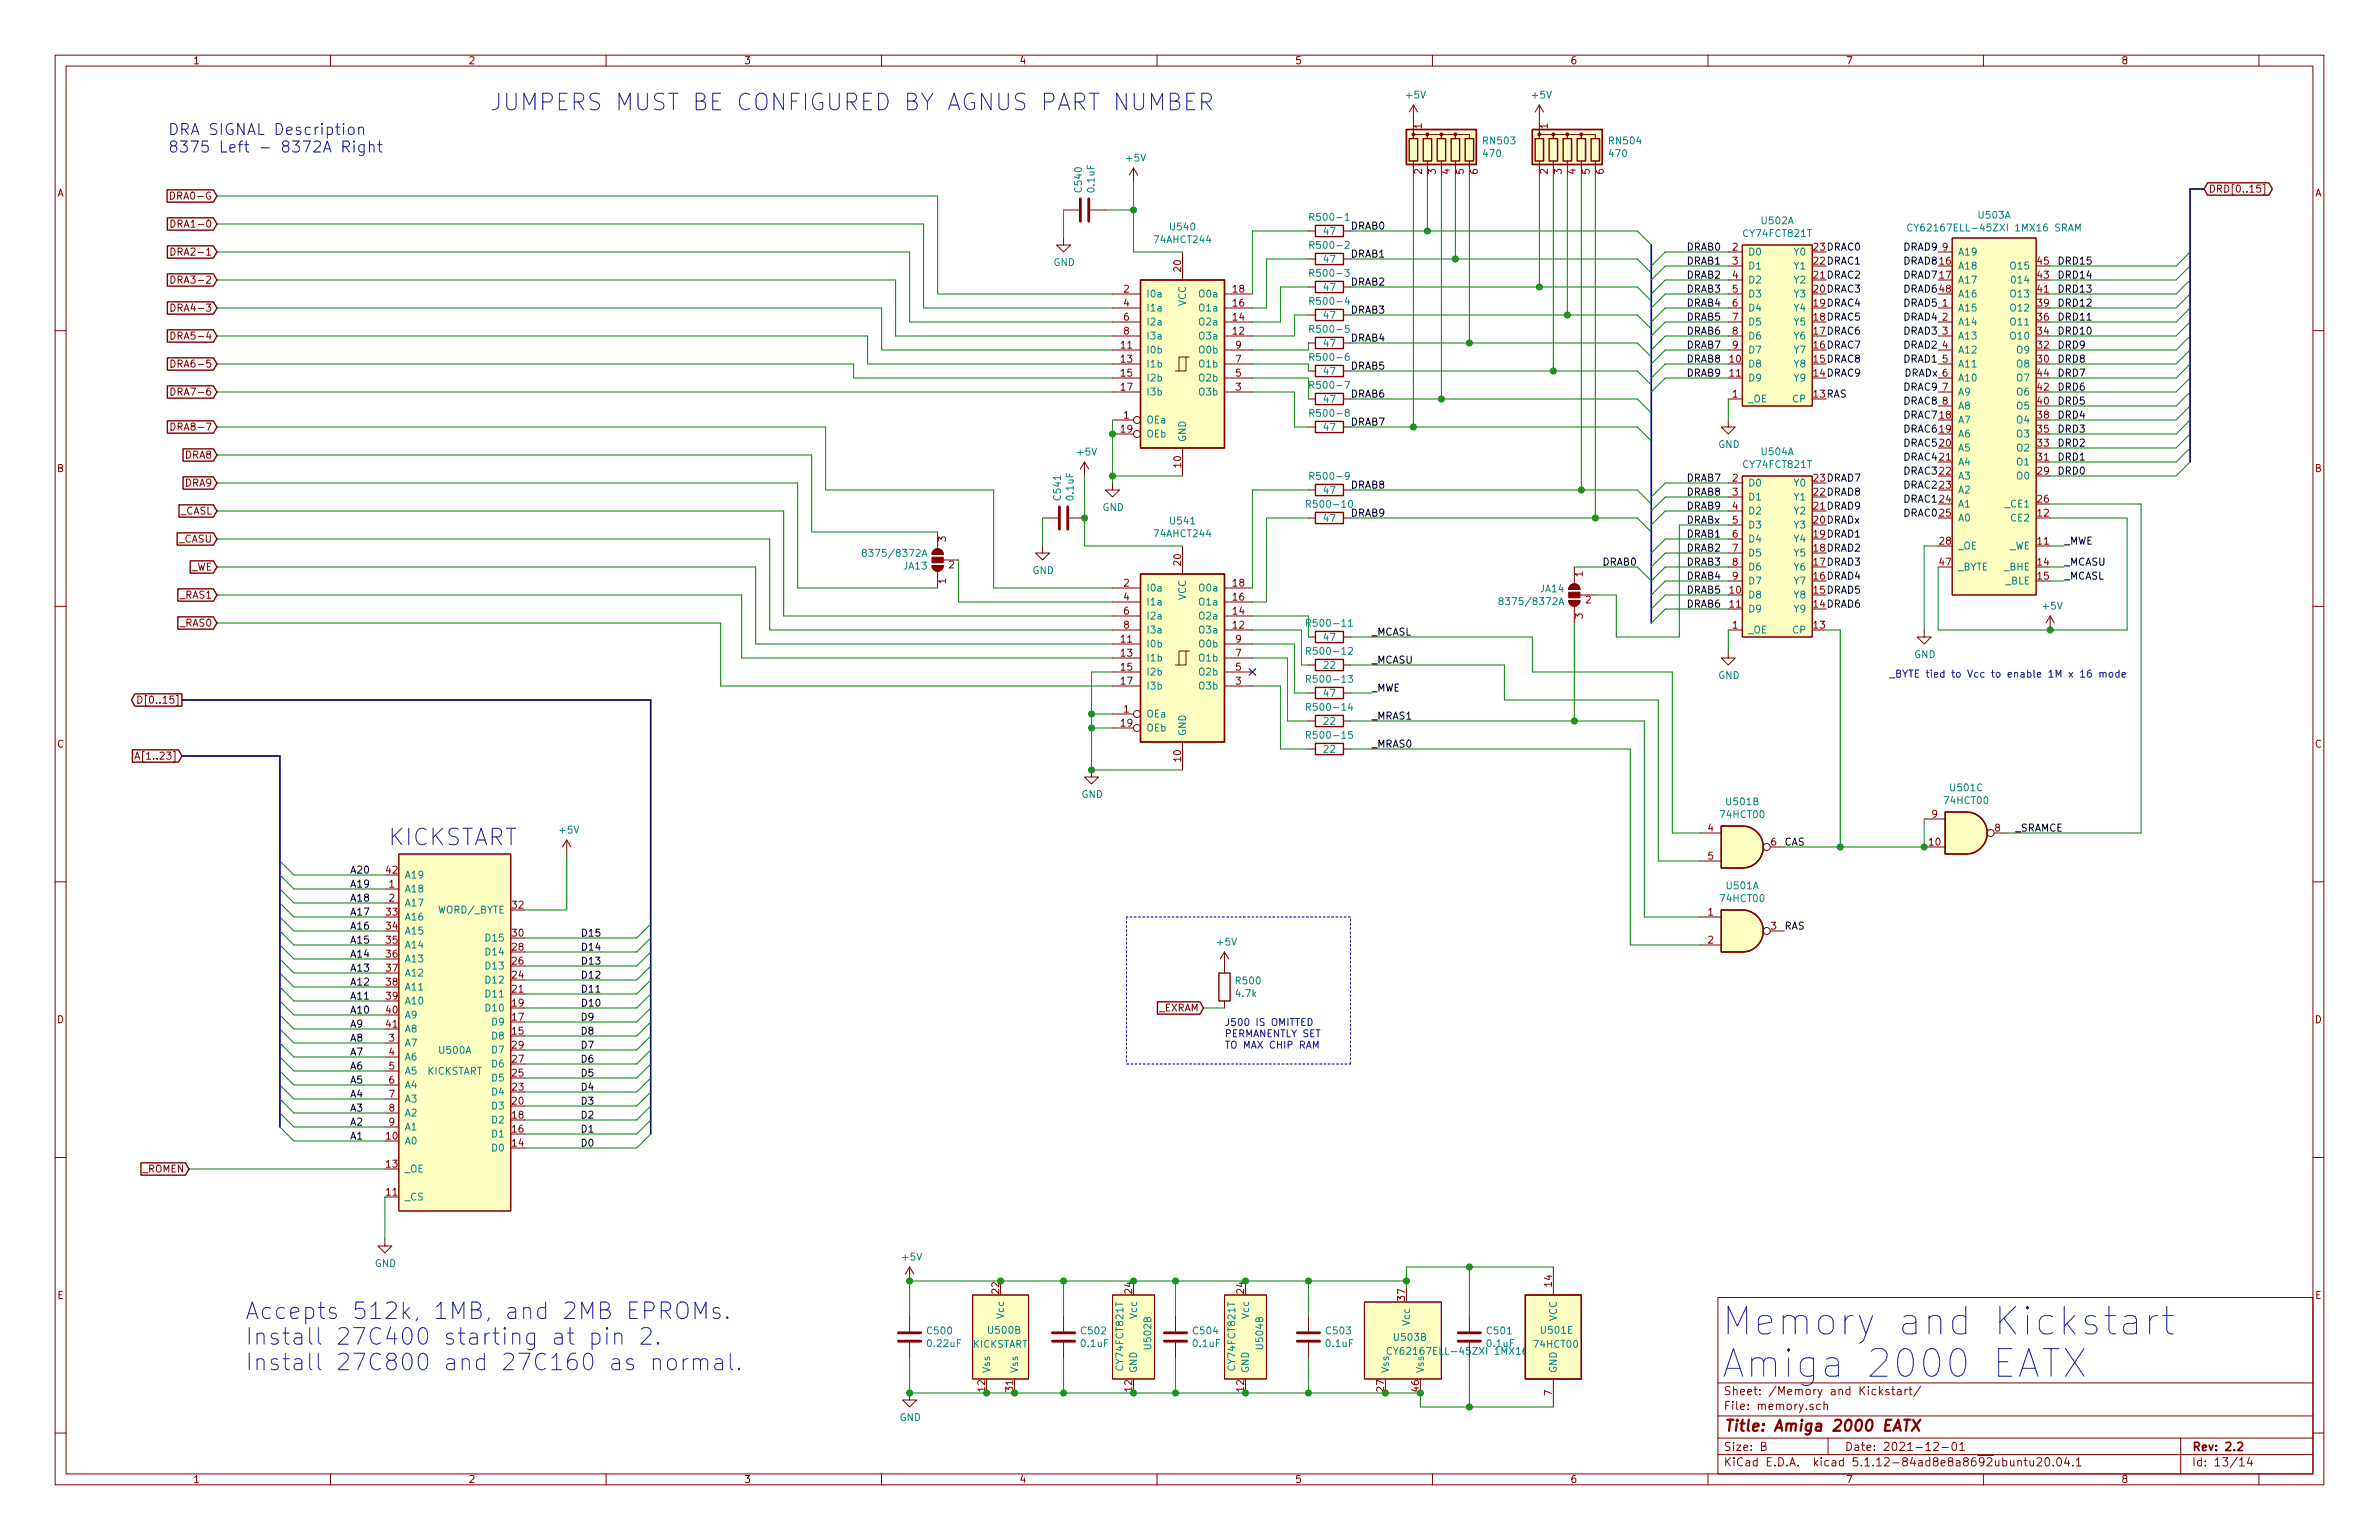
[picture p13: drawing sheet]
<svg xmlns="http://www.w3.org/2000/svg" width="432mm" height="279mm" viewBox="0 0 432 279" stroke-linecap="round" stroke-linejoin="round" font-family="sans-serif">
<defs><g id="words">
<g font-size="7" fill="#0000c2">
<text x="312.4" y="242.3">Memory and Kickstart</text>
<text x="312.4" y="249.9">Amiga 2000 EATX</text>
</g>
<g font-size="4.2" fill="#0000c2">
<text x="88.9" y="20.1">JUMPERS MUST BE CONFIGURED BY AGNUS PART NUMBER</text>
<text x="69.9" y="153.4">KICKSTART</text>
<text x="44.4" y="239.4">Accepts 512k, 1MB, and 2MB EPROMs.</text>
<text x="44.4" y="244">Install 27C400 starting at pin 2.</text>
<text x="44.4" y="248.7">Install 27C800 and 27C160 as normal.</text>
</g>
<g font-size="2.8" fill="#0000c2">
<text x="30.5" y="24.5">DRA SIGNAL Description</text>
<text x="30.5" y="27.7">8375 Left - 8372A Right</text>
</g>
<text font-size="2.8" fill="#840000" x="312.8" y="259.7">Title: Amiga 2000 EATX</text>
<g font-size="2.1" fill="#840000">
<text x="312.8" y="255.8">File: memory.sch</text>
<text x="312.8" y="253.1">Sheet: /Memory and Kickstart/</text>
<text x="312.8" y="263.2">Size: B</text>
<text x="334.8" y="263.2">Date: 2021-12-01</text>
<text x="397.8" y="263.2">Rev: 2.2</text>
<text x="312.8" y="266">KiCad E.D.A. kicad 5.1.12-84ad8e8a8692ubuntu20.04.1</text>
<text x="397.8" y="266">Id: 13/14</text>
</g>
<g font-size="1.8" fill="#840000">
<text x="35" y="11.6">1</text>
<text x="85" y="11.6">2</text>
<text x="135" y="11.6">3</text>
<text x="185" y="11.6">4</text>
<text x="235" y="11.6">5</text>
<text x="285" y="11.6">6</text>
<text x="335" y="11.6">7</text>
<text x="385" y="11.6">8</text>
<text x="258.1" y="23.3" transform="rotate(-90 258.1 23.3)">1</text>
<text x="280.9" y="23.3" transform="rotate(-90 280.9 23.3)">1</text>
<text x="10.4" y="35.6">A</text>
<text x="258.1" y="31.6" transform="rotate(-90 258.1 31.6)">2</text>
<text x="260.6" y="31.6" transform="rotate(-90 260.6 31.6)">3</text>
<text x="263.1" y="31.6" transform="rotate(-90 263.1 31.6)">4</text>
<text x="265.7" y="31.6" transform="rotate(-90 265.7 31.6)">5</text>
<text x="268.2" y="31.6" transform="rotate(-90 268.2 31.6)">6</text>
<text x="280.9" y="31.6" transform="rotate(-90 280.9 31.6)">2</text>
<text x="283.5" y="31.6" transform="rotate(-90 283.5 31.6)">3</text>
<text x="286" y="31.6" transform="rotate(-90 286 31.6)">4</text>
<text x="288.5" y="31.6" transform="rotate(-90 288.5 31.6)">5</text>
<text x="291.1" y="31.6" transform="rotate(-90 291.1 31.6)">6</text>
<text x="400.8" y="34.9">DRD[0..15]</text>
<text x="420.2" y="35.6">A</text>
<text x="31.7" y="36.2">DRA0-G</text>
<text x="32.1" y="41.3">DRA1-0</text>
<text x="32.1" y="46.4">DRA2-1</text>
<text x="314.5" y="45.5">2</text>
<text x="352.6" y="45.5">9</text>
<text x="32.1" y="51.4">DRA3-2</text>
<text x="204" y="53.1">2</text>
<text x="214.4" y="49.2" transform="rotate(-90 214.4 49.2)">20</text>
<text x="223.8" y="53.1">18</text>
<text x="314.5" y="48">3</text>
<text x="314.5" y="50.5">4</text>
<text x="314.5" y="53.1">5</text>
<text x="352.1" y="48">16</text>
<text x="352.1" y="50.5">17</text>
<text x="352.1" y="53.1">48</text>
<text x="369.9" y="53.1">41</text>
<text x="369.9" y="50.5">43</text>
<text x="369.9" y="48">45</text>
<text x="32.1" y="56.5">DRA4-3</text>
<text x="204" y="55.6">4</text>
<text x="204" y="58.2">6</text>
<text x="223.8" y="58.2">14</text>
<text x="223.8" y="55.6">16</text>
<text x="314.5" y="55.6">6</text>
<text x="314.5" y="58.2">7</text>
<text x="352.6" y="55.6">1</text>
<text x="352.6" y="58.2">2</text>
<text x="369.9" y="58.2">36</text>
<text x="369.9" y="55.6">39</text>
<text x="32.1" y="61.6">DRA5-4</text>
<text x="203.5" y="63.2">11</text>
<text x="203.5" y="65.8">13</text>
<text x="204" y="60.7">8</text>
<text x="223.8" y="60.7">12</text>
<text x="224.3" y="65.8">7</text>
<text x="224.3" y="63.2">9</text>
<text x="314" y="65.8">10</text>
<text x="314.5" y="60.7">8</text>
<text x="314.5" y="63.2">9</text>
<text x="352.6" y="60.7">3</text>
<text x="352.6" y="63.2">4</text>
<text x="352.6" y="65.8">5</text>
<text x="369.9" y="65.8">30</text>
<text x="369.9" y="63.2">32</text>
<text x="369.9" y="60.7">34</text>
<text x="32.1" y="66.7">DRA6-5</text>
<text x="32.1" y="71.8">DRA7-6</text>
<text x="203.5" y="68.3">15</text>
<text x="203.5" y="70.9">17</text>
<text x="224.3" y="70.9">3</text>
<text x="224.3" y="68.3">5</text>
<text x="314" y="68.3">11</text>
<text x="352.6" y="70.9">7</text>
<text x="369.9" y="70.9">42</text>
<text x="369.9" y="68.3">44</text>
<text x="204" y="75.9">1</text>
<text x="314.5" y="72.1">1</text>
<text x="352.1" y="75.9">18</text>
<text x="352.6" y="73.4">8</text>
<text x="369.9" y="75.9">38</text>
<text x="369.9" y="73.4">40</text>
<text x="32.1" y="78.1">DRA8-7</text>
<text x="33.7" y="83.2">DRA8</text>
<text x="203.5" y="78.5">19</text>
<text x="352.1" y="78.5">19</text>
<text x="352.1" y="81">20</text>
<text x="352.1" y="83.6">21</text>
<text x="369.9" y="83.6">31</text>
<text x="369.9" y="81">33</text>
<text x="369.9" y="78.5">35</text>
<text x="10.4" y="85.6">B</text>
<text x="33.7" y="88.3">DRA9</text>
<text x="214.4" y="84.8" transform="rotate(-90 214.4 84.8)">10</text>
<text x="314.5" y="87.4">2</text>
<text x="314.5" y="89.9">3</text>
<text x="352.1" y="86.1">22</text>
<text x="352.1" y="88.6">23</text>
<text x="369.9" y="86.1">29</text>
<text x="420.2" y="85.6">B</text>
<text x="32.7" y="93.3">_CASL</text>
<text x="314.5" y="92.5">4</text>
<text x="314.5" y="95">5</text>
<text x="352.1" y="91.2">24</text>
<text x="352.1" y="93.7">25</text>
<text x="369.9" y="93.7">12</text>
<text x="369.9" y="91.2">26</text>
<text x="32.5" y="98.4">_CASU</text>
<text x="171.7" y="98.3" transform="rotate(-90 171.7 98.3)">3</text>
<text x="314.5" y="97.5">6</text>
<text x="314.5" y="100.1">7</text>
<text x="352.1" y="98.8">28</text>
<text x="369.9" y="98.8">11</text>
<text x="34.7" y="103.5">_WE</text>
<text x="171.7" y="105.9" transform="rotate(-90 171.7 105.9)">1</text>
<text x="172.2" y="103.1">2</text>
<text x="204" y="106.4">2</text>
<text x="214.4" y="102.6" transform="rotate(-90 214.4 102.6)">20</text>
<text x="223.8" y="106.4">18</text>
<text x="287.3" y="104.6" transform="rotate(-90 287.3 104.6)">1</text>
<text x="314" y="107.7">10</text>
<text x="314.5" y="102.6">8</text>
<text x="314.5" y="105.2">9</text>
<text x="352.1" y="102.6">47</text>
<text x="369.9" y="102.6">14</text>
<text x="369.9" y="105.2">15</text>
<text x="32.8" y="108.6">_RAS1</text>
<text x="32.8" y="113.7">_RAS0</text>
<text x="204" y="109">4</text>
<text x="204" y="111.5">6</text>
<text x="223.8" y="111.5">14</text>
<text x="223.8" y="109">16</text>
<text x="287.3" y="112.2" transform="rotate(-90 287.3 112.2)">3</text>
<text x="287.8" y="109.5">2</text>
<text x="314" y="110.2">11</text>
<text x="203.5" y="116.6">11</text>
<text x="203.5" y="119.1">13</text>
<text x="204" y="114">8</text>
<text x="223.8" y="114">12</text>
<text x="224.3" y="119.1">7</text>
<text x="224.3" y="116.6">9</text>
<text x="314.5" y="114">1</text>
<text x="329.2" y="114">13</text>
<text x="203.5" y="121.7">15</text>
<text x="203.5" y="124.2">17</text>
<text x="224.3" y="124.2">3</text>
<text x="224.3" y="121.7">5</text>
<text x="26.2" y="127.6">D[0..15]</text>
<text x="203.5" y="131.8">19</text>
<text x="204" y="129.3">1</text>
<text x="10.4" y="135.6">C</text>
<text x="25.7" y="137.8">A[1..23]</text>
<text x="420.2" y="135.6">C</text>
<text x="214.4" y="138.1" transform="rotate(-90 214.4 138.1)">10</text>
<text x="350.7" y="148.3">9</text>
<text x="310" y="150.9">4</text>
<text x="310" y="156">5</text>
<text x="321.5" y="153.4">6</text>
<text x="350.2" y="153.4">10</text>
<text x="362.1" y="150.9">8</text>
<text x="70.2" y="158.5">42</text>
<text x="70.6" y="161">1</text>
<text x="70.2" y="166.1">33</text>
<text x="70.6" y="163.6">2</text>
<text x="93" y="164.8">32</text>
<text x="310" y="166.1">1</text>
<text x="70.2" y="168.7">34</text>
<text x="70.2" y="171.2">35</text>
<text x="70.2" y="173.7">36</text>
<text x="93" y="172.5">28</text>
<text x="93" y="169.9">30</text>
<text x="310" y="171.2">2</text>
<text x="321.5" y="168.7">3</text>
<text x="70.2" y="176.3">37</text>
<text x="70.2" y="178.8">38</text>
<text x="93" y="177.5">24</text>
<text x="93" y="175">26</text>
<text x="10.4" y="185.6">D</text>
<text x="70.2" y="181.4">39</text>
<text x="70.2" y="183.9">40</text>
<text x="93" y="185.2">17</text>
<text x="93" y="182.6">19</text>
<text x="93" y="180.1">21</text>
<text x="210.3" y="183.5">_EXRAM</text>
<text x="420.2" y="185.6">D</text>
<text x="70.2" y="186.4">41</text>
<text x="70.6" y="189">3</text>
<text x="70.6" y="191.5">4</text>
<text x="93" y="187.7">15</text>
<text x="93" y="190.2">29</text>
<text x="70.6" y="194.1">5</text>
<text x="70.6" y="196.6">6</text>
<text x="93" y="197.9">23</text>
<text x="93" y="195.3">25</text>
<text x="93" y="192.8">27</text>
<text x="70.6" y="199.1">7</text>
<text x="70.6" y="201.7">8</text>
<text x="93" y="202.9">18</text>
<text x="93" y="200.4">20</text>
<text x="70.2" y="206.8">10</text>
<text x="70.6" y="204.2">9</text>
<text x="93" y="208">14</text>
<text x="93" y="205.5">16</text>
<text x="25.9" y="212.7">_ROMEN</text>
<text x="70.2" y="211.8">13</text>
<text x="70.2" y="216.9">11</text>
<text x="281.7" y="233.4" transform="rotate(-90 281.7 233.4)">14</text>
<text x="10.4" y="235.6">E</text>
<text x="181.4" y="234.6" transform="rotate(-90 181.4 234.6)">22</text>
<text x="205.5" y="234.6" transform="rotate(-90 205.5 234.6)">24</text>
<text x="225.8" y="234.6" transform="rotate(-90 225.8 234.6)">24</text>
<text x="255" y="235.9" transform="rotate(-90 255 235.9)">37</text>
<text x="420.2" y="235.6">E</text>
<text x="178.8" y="252.4" transform="rotate(-90 178.8 252.4)">12</text>
<text x="183.9" y="252.4" transform="rotate(-90 183.9 252.4)">31</text>
<text x="205.5" y="252.4" transform="rotate(-90 205.5 252.4)">12</text>
<text x="225.8" y="252.4" transform="rotate(-90 225.8 252.4)">12</text>
<text x="251.2" y="252.4" transform="rotate(-90 251.2 252.4)">27</text>
<text x="257.6" y="252.4" transform="rotate(-90 257.6 252.4)">46</text>
<text x="281.7" y="253.2" transform="rotate(-90 281.7 253.2)">7</text>
<text x="35" y="269">1</text>
<text x="85" y="269">2</text>
<text x="135" y="269">3</text>
<text x="185" y="269">4</text>
<text x="235" y="269">5</text>
<text x="285" y="269">6</text>
<text x="335" y="269">7</text>
<text x="385" y="269">8</text>
</g>
<g font-size="1.8" fill="#008484">
<text x="255.3" y="17.9">+5V</text>
<text x="278.2" y="17.9">+5V</text>
<text x="204.5" y="29.3">+5V</text>
<text x="269.3" y="28.5">470</text>
<text x="269.4" y="26.2">RN503</text>
<text x="292.2" y="28.5">470</text>
<text x="292.2" y="26.2">RN504</text>
<text x="196.4" y="34.7" transform="rotate(-90 196.4 34.7)">C540</text>
<text x="198.7" y="34.8" transform="rotate(-90 198.7 34.8)">0.1uF</text>
<text x="212.5" y="41.8">U540</text>
<text x="238.4" y="40.1">R500-1</text>
<text x="319.8" y="40.7">U502A</text>
<text x="348.1" y="42">CY62167ELL-45ZXI 1MX16 SRAM</text>
<text x="359.2" y="39.7">U503A</text>
<text x="209.7" y="44.1">74AHCT244</text>
<text x="238.4" y="45.1">R500-2</text>
<text x="240.3" y="42.6">47</text>
<text x="240.3" y="47.7">47</text>
<text x="316.6" y="43">CY74FCT821T</text>
<text x="317.2" y="46.4">D0</text>
<text x="325.8" y="46.4">Y0</text>
<text x="355.3" y="46.4">A19</text>
<text x="191.2" y="48.3">GND</text>
<text x="208" y="54">I0a</text>
<text x="217.9" y="54">O0a</text>
<text x="238.4" y="50.2">R500-3</text>
<text x="240.3" y="52.8">47</text>
<text x="317.2" y="48.9">D1</text>
<text x="317.2" y="51.4">D2</text>
<text x="317.2" y="54">D3</text>
<text x="325.8" y="54">Y3</text>
<text x="325.8" y="51.4">Y2</text>
<text x="325.8" y="48.9">Y1</text>
<text x="355.3" y="48.9">A18</text>
<text x="355.3" y="51.4">A17</text>
<text x="355.3" y="54">A16</text>
<text x="365.2" y="54">O13</text>
<text x="365.2" y="48.9">O15</text>
<text x="365.6" y="51.4">014</text>
<text x="208" y="56.5">I1a</text>
<text x="208" y="59.1">I2a</text>
<text x="215.3" y="55.5" transform="rotate(-90 215.3 55.5)">VCC</text>
<text x="217.9" y="59.1">O2a</text>
<text x="217.9" y="56.5">O1a</text>
<text x="238.4" y="55.3">R500-4</text>
<text x="240.3" y="57.8">47</text>
<text x="317.2" y="56.5">D4</text>
<text x="317.2" y="59.1">D5</text>
<text x="325.8" y="59.1">Y5</text>
<text x="325.8" y="56.5">Y4</text>
<text x="355.3" y="56.5">A15</text>
<text x="355.3" y="59.1">A14</text>
<text x="365.2" y="59.1">O11</text>
<text x="365.2" y="56.5">O12</text>
<text x="208" y="64.1">I0b</text>
<text x="208" y="61.6">I3a</text>
<text x="217.8" y="64.1">O0b</text>
<text x="217.9" y="61.6">O3a</text>
<text x="238.4" y="60.4">R500-5</text>
<text x="238.4" y="65.5">R500-6</text>
<text x="240.3" y="62.9">47</text>
<text x="317.2" y="61.6">D6</text>
<text x="317.2" y="64.1">D7</text>
<text x="325.8" y="64.1">Y7</text>
<text x="325.8" y="61.6">Y6</text>
<text x="355.3" y="61.6">A13</text>
<text x="355.3" y="64.1">A12</text>
<text x="365.2" y="61.6">O10</text>
<text x="366.2" y="64.1">O9</text>
<text x="208" y="66.7">I1b</text>
<text x="208" y="69.2">I2b</text>
<text x="208" y="71.8">I3b</text>
<text x="217.8" y="71.8">O3b</text>
<text x="217.8" y="69.2">O2b</text>
<text x="217.8" y="66.7">O1b</text>
<text x="238.4" y="70.5">R500-7</text>
<text x="240.3" y="68">47</text>
<text x="317.2" y="66.7">D8</text>
<text x="317.2" y="69.2">D9</text>
<text x="325.8" y="69.2">Y9</text>
<text x="325.8" y="66.7">Y8</text>
<text x="355.3" y="66.7">A11</text>
<text x="355.3" y="69.2">A10</text>
<text x="355.3" y="71.8">A9</text>
<text x="366.2" y="66.7">O8</text>
<text x="366.2" y="71.8">O6</text>
<text x="366.2" y="69.2">O7</text>
<text x="208" y="76.8">OEa</text>
<text x="238.4" y="75.6">R500-8</text>
<text x="240.3" y="73.1">47</text>
<text x="317.2" y="73">_OE</text>
<text x="325.5" y="73">CP</text>
<text x="355.3" y="76.8">A7</text>
<text x="355.3" y="74.3">A8</text>
<text x="366.2" y="76.8">O4</text>
<text x="366.2" y="74.3">O5</text>
<text x="195.6" y="82.7">+5V</text>
<text x="208" y="79.4">OEb</text>
<text x="215.3" y="80.3" transform="rotate(-90 215.3 80.3)">GND</text>
<text x="240.3" y="78.2">47</text>
<text x="311.9" y="81.3">GND</text>
<text x="319.8" y="82.6">U504A</text>
<text x="355.3" y="79.4">A6</text>
<text x="355.3" y="81.9">A5</text>
<text x="366.2" y="81.9">O2</text>
<text x="366.2" y="79.4">O3</text>
<text x="238.4" y="87">R500-9</text>
<text x="240.3" y="89.6">47</text>
<text x="316.6" y="84.9">CY74FCT821T</text>
<text x="317.2" y="88.3">D0</text>
<text x="325.8" y="88.3">Y0</text>
<text x="355.3" y="84.5">A4</text>
<text x="355.3" y="87">A3</text>
<text x="355.3" y="89.5">A2</text>
<text x="366.2" y="87">O0</text>
<text x="366.2" y="84.5">O1</text>
<text x="192.6" y="90.6" transform="rotate(-90 192.6 90.6)">C541</text>
<text x="194.9" y="90.7" transform="rotate(-90 194.9 90.7)">0.1uF</text>
<text x="200.1" y="92.7">GND</text>
<text x="212.5" y="95.1">U541</text>
<text x="237.9" y="92.1">R500-10</text>
<text x="240.3" y="94.7">47</text>
<text x="317.2" y="90.8">D1</text>
<text x="317.2" y="93.3">D2</text>
<text x="317.2" y="95.9">D3</text>
<text x="325.8" y="95.9">Y3</text>
<text x="325.8" y="93.3">Y2</text>
<text x="325.8" y="90.8">Y1</text>
<text x="355.3" y="92.1">A1</text>
<text x="355.3" y="94.6">A0</text>
<text x="364.1" y="92.1">_CE1</text>
<text x="365.1" y="94.6">CE2</text>
<text x="157.5" y="101">8375/8372A</text>
<text x="209.7" y="97.5">74AHCT244</text>
<text x="317.2" y="98.4">D4</text>
<text x="317.2" y="101">D5</text>
<text x="325.8" y="101">Y5</text>
<text x="325.8" y="98.4">Y4</text>
<text x="355.3" y="99.7">_OE</text>
<text x="364.7" y="99.7">_WE</text>
<text x="164" y="103.3">JA13</text>
<text x="187.4" y="104.1">GND</text>
<text x="208" y="107.3">I0a</text>
<text x="217.9" y="107.3">O0a</text>
<text x="279.6" y="107.5">JA14</text>
<text x="317.2" y="103.5">D6</text>
<text x="317.2" y="106">D7</text>
<text x="325.8" y="106">Y7</text>
<text x="325.8" y="103.5">Y6</text>
<text x="355.3" y="103.5">_BYTE</text>
<text x="363.8" y="103.5">_BHE</text>
<text x="364" y="106">_BLE</text>
<text x="208" y="109.9">I1a</text>
<text x="208" y="112.4">I2a</text>
<text x="215.3" y="108.9" transform="rotate(-90 215.3 108.9)">VCC</text>
<text x="217.9" y="112.4">O2a</text>
<text x="217.9" y="109.9">O1a</text>
<text x="237.9" y="113.7">R500-11</text>
<text x="273.1" y="109.8">8375/8372A</text>
<text x="317.2" y="108.6">D8</text>
<text x="317.2" y="111.1">D9</text>
<text x="325.8" y="111.1">Y9</text>
<text x="325.8" y="108.6">Y8</text>
<text x="370.9" y="110.6">+5V</text>
<text x="208" y="117.5">I0b</text>
<text x="208" y="114.9">I3a</text>
<text x="217.8" y="117.5">O0b</text>
<text x="217.9" y="114.9">O3a</text>
<text x="237.9" y="118.8">R500-12</text>
<text x="240.3" y="116.3">47</text>
<text x="317.2" y="114.9">_OE</text>
<text x="325.5" y="114.9">CP</text>
<text x="347.4" y="119.4">GND</text>
<text x="208" y="120">I1b</text>
<text x="208" y="122.6">I2b</text>
<text x="208" y="125.1">I3b</text>
<text x="217.8" y="125.1">O3b</text>
<text x="217.8" y="122.6">O2b</text>
<text x="217.8" y="120">O1b</text>
<text x="237.9" y="123.9">R500-13</text>
<text x="240.3" y="121.3">22</text>
<text x="311.9" y="123.2">GND</text>
<text x="208" y="130.2">OEa</text>
<text x="237.9" y="129">R500-14</text>
<text x="240.3" y="131.5">22</text>
<text x="240.3" y="126.4">47</text>
<text x="208" y="132.7">OEb</text>
<text x="215.3" y="133.6" transform="rotate(-90 215.3 133.6)">GND</text>
<text x="237.9" y="134">R500-15</text>
<text x="240.3" y="136.6">22</text>
<text x="354.1" y="143.6">U501C</text>
<text x="196.3" y="144.8">GND</text>
<text x="312.4" y="148.4">74HCT00</text>
<text x="313.5" y="146.1">U501B</text>
<text x="353.1" y="145.9">74HCT00</text>
<text x="101.7" y="151.2">+5V</text>
<text x="73.4" y="161.9">A18</text>
<text x="73.4" y="159.4">A19</text>
<text x="313.5" y="161.3">U501A</text>
<text x="73.4" y="164.5">A17</text>
<text x="73.4" y="167">A16</text>
<text x="79.9" y="165.7">WORD/_BYTE</text>
<text x="312.4" y="163.7">74HCT00</text>
<text x="73.4" y="169.5">A15</text>
<text x="73.4" y="172.1">A14</text>
<text x="88.4" y="173.4">D14</text>
<text x="88.4" y="170.8">D15</text>
<text x="221" y="171.6">+5V</text>
<text x="73.4" y="174.6">A13</text>
<text x="73.4" y="177.2">A12</text>
<text x="73.4" y="179.7">A11</text>
<text x="88.4" y="178.4">D12</text>
<text x="88.4" y="175.9">D13</text>
<text x="224.4" y="178.6">R500</text>
<text x="73.4" y="182.2">A10</text>
<text x="73.4" y="184.8">A9</text>
<text x="88.4" y="183.5">D10</text>
<text x="88.4" y="181">D11</text>
<text x="224.4" y="180.9">4.7k</text>
<text x="73.4" y="189.9">A7</text>
<text x="73.4" y="187.3">A8</text>
<text x="79.8" y="191.2">U500A</text>
<text x="89.4" y="188.6">D8</text>
<text x="89.4" y="186.1">D9</text>
<text x="89.4" y="191.1">D7</text>
<text x="73.4" y="192.4">A6</text>
<text x="73.4" y="194.9">A5</text>
<text x="73.4" y="197.5">A4</text>
<text x="77.4" y="195">KICKSTART</text>
<text x="89.4" y="196.2">D5</text>
<text x="89.4" y="193.7">D6</text>
<text x="73.4" y="200">A3</text>
<text x="73.4" y="202.6">A2</text>
<text x="89.4" y="203.8">D2</text>
<text x="89.4" y="201.3">D3</text>
<text x="89.4" y="198.8">D4</text>
<text x="73.4" y="207.6">A0</text>
<text x="73.4" y="205.1">A1</text>
<text x="89.4" y="208.9">D0</text>
<text x="89.4" y="206.4">D1</text>
<text x="73.4" y="212.7">_OE</text>
<text x="73.4" y="217.8">_CS</text>
<text x="68" y="229.9">GND</text>
<text x="163.9" y="228.7">+5V</text>
<text x="182.2" y="239.1" transform="rotate(-90 182.2 239.1)">Vcc</text>
<text x="206.4" y="239.1" transform="rotate(-90 206.4 239.1)">Vcc</text>
<text x="226.7" y="239.1" transform="rotate(-90 226.7 239.1)">Vcc</text>
<text x="282.6" y="239.7" transform="rotate(-90 282.6 239.7)">VCC</text>
<text x="168.4" y="242.1">C500</text>
<text x="168.5" y="244.4">0.22uF</text>
<text x="176.5" y="244.5">KICKSTART</text>
<text x="179.5" y="242">U500B</text>
<text x="196.3" y="244.4">0.1uF</text>
<text x="196.4" y="242.1">C502</text>
<text x="209" y="244.7" transform="rotate(-90 209 244.7)">U502B</text>
<text x="216.7" y="244.4">0.1uF</text>
<text x="216.7" y="242.1">C504</text>
<text x="229.3" y="244.7" transform="rotate(-90 229.3 244.7)">U504B</text>
<text x="240.8" y="244.4">0.1uF</text>
<text x="240.8" y="242.1">C503</text>
<text x="253.2" y="243.3">U503B</text>
<text x="253.6" y="245.8">CY62167ELL-45ZXI 1MX16 SRAM</text>
<text x="255.9" y="240.4" transform="rotate(-90 255.9 240.4)">Vcc</text>
<text x="270" y="244.4">0.1uF</text>
<text x="270" y="242.1">C501</text>
<text x="278.6" y="244.5">74HCT00</text>
<text x="279.8" y="242">U501E</text>
<text x="179.7" y="249.2" transform="rotate(-90 179.7 249.2)">Vss</text>
<text x="184.8" y="249.2" transform="rotate(-90 184.8 249.2)">Vss</text>
<text x="203.9" y="248.4" transform="rotate(-90 203.9 248.4)">CY74FCT821T</text>
<text x="206.4" y="249.2" transform="rotate(-90 206.4 249.2)">GND</text>
<text x="224.2" y="248.4" transform="rotate(-90 224.2 248.4)">CY74FCT821T</text>
<text x="226.7" y="249.2" transform="rotate(-90 226.7 249.2)">GND</text>
<text x="252.1" y="249.2" transform="rotate(-90 252.1 249.2)">Vss</text>
<text x="258.4" y="249.2" transform="rotate(-90 258.4 249.2)">Vss</text>
<text x="282.6" y="249.2" transform="rotate(-90 282.6 249.2)">GND</text>
<text x="163.3" y="257.8">GND</text>
</g>
<g font-size="1.8">
<text x="245.1" y="41.7">DRAB0</text>
<text x="245.1" y="46.7">DRAB1</text>
<text x="306.1" y="45.5">DRAB0</text>
<text x="329.2" y="45.5">23DRAC0</text>
<text x="345.6" y="45.5">DRAD9</text>
<text x="245.1" y="51.8">DRAB2</text>
<text x="306.1" y="53.1">DRAB3</text>
<text x="306.1" y="50.5">DRAB2</text>
<text x="306.1" y="48">DRAB1</text>
<text x="329.2" y="53.1">20DRAC3</text>
<text x="329.2" y="50.5">21DRAC2</text>
<text x="329.2" y="48">22DRAC1</text>
<text x="345.6" y="48">DRAD8</text>
<text x="345.6" y="50.5">DRAD7</text>
<text x="345.6" y="53.1">DRAD6</text>
<text x="373.4" y="53.1">DRD13</text>
<text x="373.4" y="50.5">DRD14</text>
<text x="373.4" y="48">DRD15</text>
<text x="245.1" y="56.9">DRAB3</text>
<text x="306.1" y="55.6">DRAB4</text>
<text x="306.1" y="58.2">DRAB5</text>
<text x="329.2" y="58.2">18DRAC5</text>
<text x="329.2" y="55.6">19DRAC4</text>
<text x="345.6" y="55.6">DRAD5</text>
<text x="345.6" y="58.2">DRAD4</text>
<text x="373.4" y="55.6">DRD12</text>
<text x="373.4" y="58.2">DRD11</text>
<text x="245.1" y="62">DRAB4</text>
<text x="306.1" y="60.7">DRAB6</text>
<text x="306.1" y="63.2">DRAB7</text>
<text x="306.1" y="65.8">DRAB8</text>
<text x="329.2" y="65.8">15DRAC8</text>
<text x="329.2" y="63.2">16DRAC7</text>
<text x="329.2" y="60.7">17DRAC6</text>
<text x="345.6" y="63.2">DRAD2</text>
<text x="345.6" y="65.8">DRAD1</text>
<text x="345.6" y="60.7">DRAD3</text>
<text x="373.4" y="60.7">DRD10</text>
<text x="373.4" y="63.2">DRD9</text>
<text x="373.4" y="65.8">DRD8</text>
<text x="245.1" y="67.1">DRAB5</text>
<text x="306.1" y="68.3">DRAB9</text>
<text x="329.2" y="68.3">14DRAC9</text>
<text x="345.6" y="68.3">DRADx 6</text>
<text x="345.6" y="70.9">DRAC9</text>
<text x="373.4" y="68.3">DRD7</text>
<text x="373.4" y="70.9">DRD6</text>
<text x="245.1" y="72.1">DRAB6</text>
<text x="245.1" y="77.2">DRAB7</text>
<text x="329.2" y="72.1">13RAS</text>
<text x="345.6" y="73.4">DRAC8</text>
<text x="345.6" y="75.9">DRAC7</text>
<text x="373.4" y="73.4">DRD5</text>
<text x="373.4" y="75.9">DRD4</text>
<text x="345.6" y="78.5">DRAC6</text>
<text x="345.6" y="81">DRAC5</text>
<text x="345.6" y="83.6">DRAC4</text>
<text x="373.4" y="83.6">DRD1</text>
<text x="373.4" y="78.5">DRD3</text>
<text x="373.4" y="81">DRD2</text>
<text x="245.1" y="88.6">DRAB8</text>
<text x="306.1" y="89.9">DRAB8</text>
<text x="306.1" y="87.4">DRAB7</text>
<text x="329.2" y="89.9">22DRAD8</text>
<text x="329.2" y="87.4">23DRAD7</text>
<text x="345.6" y="88.6">DRAC2</text>
<text x="345.6" y="86.1">DRAC3</text>
<text x="373.4" y="86.1">DRD0</text>
<text x="245.1" y="93.7">DRAB9</text>
<text x="306.1" y="95">DRABx</text>
<text x="306.1" y="92.5">DRAB9</text>
<text x="329.2" y="95">20DRADx</text>
<text x="329.2" y="92.5">21DRAD9</text>
<text x="345.6" y="93.7">DRAC0</text>
<text x="345.6" y="91.2">DRAC1</text>
<text x="306.1" y="100.1">DRAB2</text>
<text x="306.1" y="97.5">DRAB1</text>
<text x="329.2" y="100.1">18DRAD2</text>
<text x="329.2" y="97.5">19DRAD1</text>
<text x="374.6" y="98.8">_MWE</text>
<text x="291" y="102.6">DRAB0</text>
<text x="306.1" y="107.7">DRAB5</text>
<text x="306.1" y="105.2">DRAB4</text>
<text x="306.1" y="102.6">DRAB3</text>
<text x="329.2" y="107.7">15DRAD5</text>
<text x="329.2" y="105.2">16DRAD4</text>
<text x="329.2" y="102.6">17DRAD3</text>
<text x="374.6" y="105.2">_MCASL</text>
<text x="374.6" y="102.6">_MCASU</text>
<text x="306.1" y="110.2">DRAB6</text>
<text x="329.2" y="110.2">14DRAD6</text>
<text x="248.9" y="115.3">_MCASL</text>
<text x="248.9" y="120.4">_MCASU</text>
<text x="248.9" y="125.5">_MWE</text>
<text x="248.9" y="130.6">_MRAS1</text>
<text x="248.9" y="135.6">_MRAS0</text>
<text x="323.8" y="153.4">CAS</text>
<text x="365.8" y="150.9">_SRAMCE</text>
<text x="63.5" y="161">A19</text>
<text x="63.5" y="158.5">A20</text>
<text x="63.5" y="166.1">A17</text>
<text x="63.5" y="163.6">A18</text>
<text x="63.5" y="173.7">A14</text>
<text x="63.5" y="168.7">A16</text>
<text x="63.5" y="171.2">A15</text>
<text x="106" y="172.5">D14</text>
<text x="106" y="169.9">D15</text>
<text x="323.8" y="168.7">RAS</text>
<text x="63.5" y="176.3">A13</text>
<text x="63.5" y="178.8">A12</text>
<text x="106" y="175">D13</text>
<text x="106" y="177.5">D12</text>
<text x="63.5" y="181.4">A11</text>
<text x="63.5" y="183.9">A10</text>
<text x="105.7" y="185.2">D9</text>
<text x="106" y="180.1">D11</text>
<text x="106" y="182.6">D10</text>
<text x="63.5" y="186.4">A9</text>
<text x="63.5" y="189">A8</text>
<text x="63.5" y="191.5">A7</text>
<text x="105.7" y="187.7">D8</text>
<text x="105.7" y="190.2">D7</text>
<text x="63.5" y="194.1">A6</text>
<text x="63.5" y="196.6">A5</text>
<text x="105.7" y="197.9">D4</text>
<text x="105.7" y="195.3">D5</text>
<text x="105.7" y="192.8">D6</text>
<text x="63.5" y="199.1">A4</text>
<text x="63.5" y="201.7">A3</text>
<text x="105.7" y="200.4">D3</text>
<text x="105.7" y="202.9">D2</text>
<text x="63.5" y="206.8">A1</text>
<text x="63.5" y="204.2">A2</text>
<text x="105.7" y="205.5">D1</text>
<text x="105.7" y="208">D0</text>
</g>
<g font-size="1.8" fill="#0000c2">
<text x="342.9" y="122.9">_BYTE tied to Vcc to enable 1M x 16 mode</text>
<text x="222.2" y="186.1">J500 IS OMITTED</text>
<text x="222.2" y="188.2">PERMANENTLY SET</text>
<text x="222.2" y="190.2">TO MAX CHIP RAM</text>
</g>
</g></defs>
<g fill="none" stroke="#840000" stroke-width=".18">
<path d="M10 10h411.8v259.4h-411.8zM12 12h407.8v255.4h-407.8zM60 10v2M110 10v2M160 10v2M210 10v2M256.5 19.1v5M256.5 19.1l-.7 1.2M256.5 19.1l.8 1.2M260 10v2M279.4 19.1v5M279.4 19.1l-.8 1.2"/>
<path d="M279.4 19.1l.8 1.2M310 10v2M360 10v2M410 10v2M31 34.8a.65 .65 0 0 1 .7 .7 .65 .65 0 0 1-.7 .6zM31 39.9a.65 .65 0 0 1 .8 .7 .65 .65 0 0 1-.8 .6zM193 38.1h2.8M197.9 38.1h2.8M205.7 30.5l-.7 1.3M205.7 30.5v2.5M205.7 30.5l.8 1.3M256.5 25.1v-.7h2.6v.7v-.7h2.5v.7v-.7h2.6v.7v-.7h2.5v.7"/>
<path d="M256.5 29.2v1.3M259.1 29.2v1.3M261.6 29.2v1.3M264.2 29.2v1.3M266.7 29.2v1.3M279.4 25.1v-.7h2.5v.7v-.7h2.6v.7v-.7h2.5v.7v-.7h2.6v.7M279.4 29.2v1.3M281.9 29.2v1.3M284.5 29.2v1.3M287 29.2v1.3M289.6 29.2v1.3M410.3 33.6h-.6l-.1 .6 .2-.1h.4l.1 .2v.4l-.2 .2-.5-.2"/>
<path d="M410.8 33.5h.3v1.8h-.3M10 60h2M31 55.2a.65 .65 0 0 1 .8 .6 .65 .65 0 0 1-.8 .7zM31 45a.65 .65 0 0 1 .8 .7 .65 .65 0 0 1-.8 .6zM31 50.1a.65 .65 0 0 1 .8 .6 .65 .65 0 0 1-.8 .7zM193 43.2v1.3h1.3l-1.3 1.2-1.2-1.2h1.2M201.9 53.3h5.1M201.9 55.9h5.1M201.9 58.4h5.1M214.6 45.7v5.1M222.2 53.3h5.1M222.2 55.9h5.1"/>
<path d="M222.2 58.4h5.1M237.5 41.9h1.3M237.5 52.1h1.3M237.5 57.2h1.3M237.5 47h1.3M243.8 41.9h1.3M243.8 52.1h1.3M243.8 57.2h1.3M243.8 47h1.3M313.7 45.7h2.5M313.7 48.3h2.5M313.7 50.8h2.5"/>
<path d="M313.7 53.3h2.5M313.7 55.9h2.5M313.7 58.4h2.5M316.2 44.5h12.7v29.2h-12.7zM351.8 45.7h2.5M351.8 55.9h2.5M351.8 58.4h2.5M354.3 43.2h15.3v64.8h-15.3zM419.8 60h2M31 60.2a.65 .65 0 0 1 .8 .7 .65 .65 0 0 1-.8 .6zM31 65.3a.65 .65 0 0 1 .8 .7 .65 .65 0 0 1-.8 .6zM31 70.4a.65 .65 0 0 1 .8 .7 .65 .65 0 0 1-.8 .6z"/>
<path d="M31 76.8a.65 .65 0 0 1 .8 .6 .65 .65 0 0 1-.8 .7zM201.9 61h5.1M201.9 63.5h5.1M201.9 66h5.1M201.9 68.6h5.1M201.9 71.1h5.1M201.9 76.2h3.8M201.9 78.7h3.8M215.3 64.8h-1.3v2.5M215.9 64.8h-.6v2.5h-1.9M222.2 61h5.1M222.2 63.5h5.1"/>
<path d="M222.2 66h5.1M222.2 68.6h5.1M222.2 71.1h5.1M237.5 72.4h1.3M237.5 62.2h1.3M237.5 67.3h1.3M237.5 77.5h1.3M243.8 72.4h1.3M243.8 62.2h1.3M243.8 67.3h1.3M243.8 77.5h1.3M313.7 76.2v1.3h1.3l-1.3 1.2-1.3-1.2h1.3"/>
<path d="M313.7 72.4h2.5M313.7 61h2.5M313.7 63.5h2.5M351.8 61h2.5M351.8 63.5h2.5M351.8 66h2.5M351.8 68.6h2.5M351.8 71.1h2.5M351.8 73.7h2.5M169.4 99.9a1.02 1.02 0 0 1 1.1-.3 1.02 1.02 0 0 1 .7 1h-2zM170.2 96.5v3.1M189.2 99.1v1.2h1.3l-1.3 1.3-1.2-1.3h1.2"/>
<path d="M189.2 94h2.8M194.1 94h2.7M196.8 83.8l-.7 1.3M196.8 83.8v2.6M196.8 83.8l.8 1.3M201.9 87.6v1.3h1.3l-1.3 1.3-1.2-1.3h1.2M214.6 81.3v5.1M214.6 99.1v5M237.5 94h1.3M237.5 88.9h1.3M243.8 94h1.3M243.8 88.9h1.3"/>
<path d="M313.7 87.6h2.5M313.7 90.2h2.5M313.7 92.7h2.5M313.7 95.3h2.5M313.7 97.8h2.5M316.2 86.4h12.7v29.2h-12.7zM10 110h2M169.2 102.6h2a1.02 1.02 0 0 1-1 1 1.02 1.02 0 0 1-1-1zM170.2 103.6v3.1M171.2 101.6h2.8M201.9 114.3h5.1M201.9 116.8h5.1"/>
<path d="M201.9 119.4h5.1M201.9 111.8h5.1M201.9 109.2h5.1M201.9 106.7h5.1M215.3 118.1h-1.3v2.6M215.9 118.1h-.6v2.6h-1.9M222.2 114.3h5.1M222.2 116.8h5.1M222.2 119.4h5.1M222.2 111.8h5.1M222.2 109.2h5.1M222.2 106.7h5.1"/>
<path d="M237.5 115.6h1.3M243.8 115.6h1.3M284.7 109h2.1a1.02 1.02 0 0 1-1.1 1 1.02 1.02 0 0 1-1-1zM285 106.3a1.02 1.02 0 0 1 1.1-.3 1.02 1.02 0 0 1 .7 .9h-2.1zM285.7 102.9v3M285.7 110v3M286.8 108h2.8M313.7 118.1v1.3h1.3l-1.3 1.3-1.3-1.3h1.3M313.7 114.3h2.5M313.7 100.3h2.5M313.7 102.9h2.5M313.7 105.4h2.5"/>
<path d="M349.2 114.3v1.3h1.3l-1.3 1.2-1.2-1.2h1.2M372.1 111.8l-.8 1.2M372.1 111.8v2.5M372.1 111.8l.8 1.2M419.8 110h2M24.5 137.7l.4-1.3 .4 1.3M24.6 137.4h.6M25 126.3a.66 .66 0 0 1 .8 .6 .66 .66 0 0 1-.8 .7zM198.1 139.7v1.3h1.3l-1.3 1.2-1.3-1.2h1.3M201.9 129.5h3.8M201.9 121.9h5.1M201.9 124.5h5.1"/>
<path d="M201.9 132.1h3.8M214.6 134.6v5.1M222.2 121.9h5.1M222.2 124.5h5.1M237.5 135.9h1.3M237.5 130.8h1.3M237.5 125.7h1.3M237.5 120.7h1.3M243.8 135.9h1.3M243.8 130.8h1.3M243.8 125.7h1.3M243.8 120.7h1.3"/>
<path d="M10 160h2M72.4 154.9h20.3v64.8h-20.3zM102.9 152.4l-.8 1.3M102.9 152.4v2.5M102.9 152.4l.7 1.3M308.6 151.1h3.8M308.6 156.2h3.8M321.3 153.7h2.5M349.2 153.7h3.9M349.2 148.6h3.9M361.9 151.1h2.6M419.8 160h2"/>
<path d="M69.8 161.3h2.6M69.8 163.8h2.6M222.2 172.7v3.8M222.2 172.7l-.7 1.3M222.2 172.7l.8 1.3M308.6 166.4h3.8M308.6 171.5h3.8M321.3 168.9h2.5M69.8 189.2h2.6M69.8 191.8h2.6M69.8 194.3h2.6M69.8 196.9h2.6"/>
<path d="M69.8 199.4h2.6M222.2 181.6v1.3M10 210h2M69.8 201.9h2.6M69.8 204.5h2.6M419.8 210h2M69.8 224.8v1.3h1.3l-1.3 1.2-1.2-1.2h1.2M165.1 229.9l-.8 1.2M165.1 229.9v2.5M165.1 238.8v2.8M165.1 229.9l.8 1.2M176.5 235h10.2v15.2h-10.2z"/>
<path d="M193 238.8v2.8M201.9 235h7.6v15.2h-7.6zM213.4 238.8v2.8M222.2 235h7.7v15.2h-7.7zM237.5 238.8v2.8M247.6 236.2h14v14h-14zM266.7 238.8v2.8M281.9 229.9v5.1M311.8 235.4h108v32h-108zM10 260h2M165.1 252.7v1.3h1.3l-1.3 1.3-1.3-1.3h1.3M165.1 243.6v2.8"/>
<path d="M193 243.6v2.8M213.4 243.6v2.8M237.5 243.6v2.8M266.7 243.6v2.8M281.9 250.2v5.1M311.8 256.9h108M311.8 250.9h108M330.4 254.8h-.4l-.3 .2 .1 .6 .2 .2 .4-.1M331.1 254.9l.2-.1h.3l.1 1M331.1 254.3v1.5M419.8 260h2M60 267.4v2"/>
<path d="M110 267.4v2M160 267.4v2M210 267.4v2M260 267.4v2M310 267.4v2M311.8 263.9h108M311.8 260.9h108M319.7 262.4l.7-.1 .1-.2-.1-.4h-.7v1.5h.6l.3-.3a.41 .41 0 0 0-.4-.5M331.8 260.9v3M351 261.8l.6-.1 .2 .4-.9 1.1h.9M352.5 262.6h1.1M354.4 261.8l.4-.1a.94 .94 0 0 1 0 1.5 .82 .82 0 0 1-.4-1.4z"/>
<path d="M355.7 262.1l.4-.4v1.5M355.7 263.2h.9M360 267.4v2M366.2 265.1l.2-.1h.4l.1 1M366.2 265v1M367.4 265h.5M367.6 264.5v1.3l.3 .2M368.5 265v.8a.37 .37 0 0 0 .6 0M369.1 265v1M369.7 264.6l.3-.1h.3l.2 .1 .1 .3-.1 .2-.8 .9h.9M371.3 264.6l.2-.1a.8 .8 0 0 1 .6 .7 .8 .8 0 0 1-.6 .8l-.2-.2-.1-.4zM372.7 265.8v.2"/>
<path d="M373.5 264.6l.2-.1a.8 .8 0 0 1 .5 .7 .8 .8 0 0 1-.5 .8l-.2-.2-.2-.4zM375.1 264.4l-.4 1.1h1M375.4 265v1M376.2 265.8v.2M376.9 264.9l.4-.4v1.5M376.9 266h.8M395.8 260.9v6.5M406.5 264.9l.4-.4v1.5M406.5 266h.8M408.3 264.4l-.4 1.1h.9M408.6 265v1M410 267.4v2"/>
<circle cx="206.4" cy="78.7" r=".63"/>
<circle cx="206.4" cy="76.2" r=".63"/>
<circle cx="206.4" cy="132.1" r=".63"/>
<circle cx="206.4" cy="129.5" r=".63"/>
<circle cx="320.7" cy="153.7" r=".63"/>
<circle cx="361.3" cy="151.1" r=".63"/>
<circle cx="320.7" cy="168.9" r=".63"/>
</g>
<path d="M406.2 261.8l.6-.1 .2 .4-.9 1.1h.9" fill="none" stroke="#840000" stroke-width=".3"/>
<path d="M345.6 257.6h1.2M346.2 257.6l-.3 2M347.2 257.6l1.1 2M348.6 257.6l-1.6 2" fill="none" stroke="#840000" stroke-width=".41"/>
<g fill="#840000" stroke="#840000" stroke-width=".18">
<path d="M285 106.3a1.02 1.02 0 0 1 1.1-.3 1.02 1.02 0 0 1 .7 .9h-2.1z"/>
<path d="M284.7 109h2.1a1.02 1.02 0 0 1-1.1 1 1.02 1.02 0 0 1-1-1z"/>
<path d="M284.7 107.4h2.1v1.1h-2.1z"/>
<path d="M169.2 102.6h2a1.02 1.02 0 0 1-1 1 1.02 1.02 0 0 1-1-1z"/>
<path d="M169.4 99.9a1.02 1.02 0 0 1 1.1-.3 1.02 1.02 0 0 1 .7 1h-2z"/>
<path d="M169.2 101.1h2v1h-2z"/>
<circle cx="279.4" cy="24.4" r=".25"/>
<circle cx="281.9" cy="24.4" r=".25"/>
<circle cx="284.5" cy="24.4" r=".25"/>
<circle cx="287" cy="24.4" r=".25"/>
<circle cx="256.5" cy="24.4" r=".25"/>
<circle cx="259.1" cy="24.4" r=".25"/>
<circle cx="261.6" cy="24.4" r=".25"/>
<circle cx="264.2" cy="24.4" r=".25"/>
</g>
<g fill="none" stroke="#008484" stroke-width=".18">
<path d="M237.7 39.4l.7-.1 .1-.2-.1-.3-.2-.1h-.5v1.3M244.2 39.1l.3-.4v1.3M244.2 40h.7M237.7 49.5h.7l.1-.2-.1-.3-.2-.1h-.5v1.2M237.7 54.6h.7l.1-.2-.1-.3-.2-.2h-.5v1.3M237.7 59.7l.7-.1 .1-.1-.1-.3-.2-.2h-.5v1.3M237.7 44.5l.7-.1 .1-.2-.1-.3-.2-.1h-.5v1.3M244.1 48.9h.8l-.4 .5 .3 .1v.5l-.1 .1-.6-.1M244.2 43.9l.5-.1 .2 .3-.1 .2-.7 .8h.8M244.5 53.9l-.3 .9h.8M244.8 59h-.6v.6l.1-.1 .5 .1v.6l-.1 .1-.5-.1M347 40.8a.51 .51 0 0 0-.6 0 .51 .51 0 0 0-.1 .6l.2 .5h.3l.2-.1"/>
<path d="M347.4 40.6l.4 .7 .4-.7M375.5 41.9l.4-1.3 .4 1.3M375.6 41.6h.6M376.7 41.9v-1.3l.4 1 .5-1v1.3M237.7 64.8l.7-.1 .1-.2-.1-.3-.2-.1h-.5v1.3M237.7 69.9l.7-.1 .1-.2-.1-.3-.2-.1h-.5v1.3M237.7 74.9h.7l.1-.2-.1-.3-.2-.1h-.5v1.2M244.1 69.2h.9l-.6 1.3M244.4 74.8l-.2-.1v-.3l.5-.1 .1 .1v.3l-.5 .2-.1 .2v.2l.2 .2h.3l.2-.2-.1-.4-.1-.1M244.8 64.1l-.4 .1a.87 .87 0 0 0 0 1.2l.4-.1v-.6l-.4-.1-.2 .2M237.1 91.4l.7-.1v-.4l-.7-.1v1.2M237.4 91.4l.5 .6"/>
<path d="M237.7 86.4l.7-.1 .1-.2-.1-.3-.2-.1h-.5v1.3M244.9 90.9l.2-.1a.67 .67 0 0 1 .4 .6 .67 .67 0 0 1-.4 .6l-.3-.4zM244.9 86.3l-.2 .2-.4-.1-.1-.1v-.5l.2-.1h.3l.2 .3a.97 .97 0 0 1-.2 .9l-.4 .1M156.7 100.2l-.1-.1v-.3l.1-.1h.4l.2 .2-.1 .2-.6 .2-.1 .2v.2l.2 .2h.4l.2-.2v-.2l-.3-.3M167.4 100.9l.4-1.2 .4 1.2M167.5 100.6h.6M237.1 118.1l.7-.1v-.4l-.7-.2v1.3M237.1 113l.7-.1v-.4l-.7-.1v1.2M237.4 118.1l.5 .6M237.4 113l.5 .6M244.8 117.6l.4-.2 .2 .2 .1 .2-.1 .2-.7 .7h.8M244.8 112.7l.3-.3v1.2"/>
<path d="M244.8 113.6h.7M272.3 109l-.2-.1v-.3l.2-.2 .4 .1 .1 .2-.1 .2-.5 .1-.1 .2v.3l.2 .2h.4l.1-.2v-.3l-.2-.2M283 109.7l.4-1.3 .4 1.3M283.1 109.3h.6M237.1 133.4l.7-.2v-.4l-.7-.1v1.3M237.1 128.3l.7-.1v-.5l-.7-.1v1.3M237.1 123.2l.7-.1v-.4l-.7-.2v1.3M237.4 133.4l.5 .6M237.4 128.3l.5 .6M237.4 123.2l.5 .6M244.7 122.5h.8l-.4 .5 .3 .1v.6l-.2 .1-.5-.1M245.1 127.6l-.3 .8h.7"/>
<path d="M245.4 128v.9M245.4 132.7h-.6v.6l.2-.1 .4 .1v.5l-.2 .2-.4-.2M252.6 244.6a.51 .51 0 0 0-.7 0 .51 .51 0 0 0-.1 .6l.2 .5h.3l.3-.1M252.9 244.4l.4 .7 .4-.7M281 245.7l.4-1.3 .4 1.3M282.2 245.7v-1.3l.5 1 .4-1v1.3"/>
</g>
<g fill="none" stroke="#840000" stroke-width=".25">
<path d="M30.3 34.4h8.4l.7 1.2-.7 1.1h-8.4zM30.4 39.5h8.3l.7 1.1-.7 1.2h-8.3zM255.3 23.5h12.7v6.3h-12.7zM255.8 25.1h1.5v4.1h-1.5zM258.3 25.1h1.5v4.1h-1.5zM260.9 25.1h1.5v4.1h-1.5zM263.4 25.1h1.5v4.1h-1.5zM265.9 25.1h1.6v4.1h-1.6zM278.1 23.5h12.7v6.3h-12.7zM278.6 25.1h1.6v4.1h-1.6zM281.2 25.1h1.5v4.1h-1.5zM283.7 25.1h1.5v4.1h-1.5z"/>
<path d="M286.3 25.1h1.5v4.1h-1.5zM288.8 25.1h1.5v4.1h-1.5zM400.7 33.2h11.1l.6 1.1-.6 1.1h-11.1l-.7-1.1zM30.4 54.8h8.3l.7 1.1-.7 1.1h-8.3zM30.4 59.8h8.3l.7 1.2-.7 1.1h-8.3zM30.4 44.6h8.3l.7 1.1-.7 1.1h-8.3zM30.4 49.7h8.3l.7 1.1-.7 1.1h-8.3zM207 50.8h15.2v30.5h-15.2zM238.8 40.9h5v2h-5zM238.8 51.1h5v2h-5zM238.8 56.1h5v2.1h-5zM238.8 46h5v2h-5z"/>
<path d="M30.4 64.9h8.3l.7 1.1-.7 1.2h-8.3zM30.4 70h8.3l.7 1.1-.7 1.1h-8.3zM30.4 76.4h8.3l.7 1.1-.7 1.1h-8.3zM238.8 61.2h5v2h-5zM238.8 66.3h5v2h-5zM238.8 71.4h5v2h-5zM238.8 76.5h5v2h-5zM32.2 96.7h6.5l.7 1.1-.7 1.1h-6.5zM32.5 91.6h6.2l.7 1.1-.7 1.1h-6.2zM33.2 81.4h5.5l.7 1.2-.7 1.1h-5.5zM33.2 86.5h5.5l.7 1.1-.7 1.1h-5.5zM238.8 93h5v2h-5z"/>
<path d="M238.8 87.9h5v2h-5zM32.3 106.8h6.4l.7 1.2-.7 1.1h-6.4zM32.3 111.9h6.4l.7 1.1-.7 1.1h-6.4zM34.5 101.8h4.2l.7 1.1-.7 1.1h-4.2zM207 104.1h15.2v30.5h-15.2zM238.8 119.6h5v2.1h-5zM238.8 114.6h5v2h-5zM24 136h8.4l.6 1.2-.6 1.1h-8.4zM24.5 125.9h8.5v2.2h-8.5l-.6-1.1zM238.8 134.9h5v2h-5zM238.8 129.8h5v2h-5zM238.8 124.7h5v2h-5z"/>
<path d="M312.4 149.9h3.8a3.8 3.8 0 0 1 3.8 3.8 3.8 3.8 0 0 1-3.8 3.8h-3.8zM353.1 147.3h3.8a3.8 3.8 0 0 1 3.8 3.8 3.8 3.8 0 0 1-3.8 3.8h-3.8zM221.2 176.5h2.1v5.1h-2.1zM312.4 165.1h3.8a3.8 3.8 0 0 1 3.8 3.8 3.8 3.8 0 0 1-3.8 3.8h-3.8zM210.1 181.8h7.7l.6 1.1-.6 1.1h-7.7zM25.6 211h8.1l.6 1.1-.6 1.1h-8.1zM276.9 235h10.1v15.2h-10.1z"/>
</g>
<g fill="#ffffc2" stroke="#ffffc2" stroke-width=".18">
<path d="M247.6 236.2h14v14h-14z"/>
<path d="M316.2 86.4h12.7v29.2h-12.7z"/>
<path d="M316.2 44.5h12.7v29.2h-12.7z"/>
<path d="M276.9 235h10.1v15.2h-10.1z"/>
<path d="M207 104.1h15.2v30.5h-15.2z"/>
<path d="M356.9 147.3a3.8 3.8 0 0 1 3.8 3.8 3.8 3.8 0 0 1-3.8 3.8z"/>
<path d="M353.1 147.3h3.8v7.6h-3.8z"/>
<path d="M316.2 149.9a3.8 3.8 0 0 1 3.8 3.8 3.8 3.8 0 0 1-3.8 3.8z"/>
<path d="M312.4 149.9h3.8v7.6h-3.8z"/>
<path d="M316.2 165.1a3.8 3.8 0 0 1 3.8 3.8 3.8 3.8 0 0 1-3.8 3.8z"/>
<path d="M312.4 165.1h3.8v7.6h-3.8z"/>
<path d="M354.3 43.2h15.3v64.8h-15.3z"/>
<path d="M207 50.8h15.2v30.5h-15.2z"/>
<path d="M176.5 235h10.2v15.2h-10.2z"/>
<path d="M72.4 154.9h20.3v64.8h-20.3z"/>
<path d="M278.1 23.5h12.7v6.3h-12.7z"/>
<path d="M255.3 23.5h12.7v6.3h-12.7z"/>
<path d="M222.2 235h7.7v15.2h-7.7z"/>
<path d="M201.9 235h7.6v15.2h-7.6z"/>
</g>
<g fill="none" stroke="#840000" stroke-width=".51">
<path d="M196.1 36.1v4M197.6 36.1v4M192.3 91.9v4.1M193.8 91.9v4.1M163.1 243.3h4M163.1 241.8h4M191 243.3h4.1M191 241.8h4.1M211.3 243.3h4.1M211.3 241.8h4.1M235.5 243.3h4M235.5 241.8h4"/>
<path d="M264.7 243.3h4M264.7 241.8h4"/>
</g>
<path d="M204.5 166.4v26.6M245.1 166.4h-40.6M204.5 193h40.6M245.1 193v-26.6" fill="none" stroke="#0000c2" stroke-width=".18" stroke-dasharray=".4 .4"/>
<path d="M400 34.3h-2.5v49.5M299.7 44.5v68.5M33 127h85.1v78.7M33 137.2h17.8v67.3" fill="none" stroke="#000084" stroke-width=".3"/>
<g fill="none" stroke="#008400" stroke-width=".18">
<path d="M39.4 35.6h130.8v17.7h31.7M193 38.1v5.1M200.7 38.1h5M205.7 33v12.7h8.9M256.5 31.8v45.7M259.1 31.8v10.1M261.6 31.8v40.6M264.2 31.8v15.2M266.7 31.8v30.4M279.4 31.8v20.3M281.9 31.8v35.5M284.5 31.8v25.4"/>
<path d="M287 31.8v57.1M289.6 31.8v62.2M39.4 50.8h123.2v10.2h39.3M39.4 45.7h125.7v12.7h36.8M39.4 40.6h128.2v15.3h34.3M39.4 55.9h120.6v7.6h41.9M237.5 57.2h-2.6v3.8h-7.6M237.5 52.1h-5.1v6.3h-5.1M237.5 47h-7.6v8.9h-2.6M237.5 41.9h-10.2v11.4M245.1 57.2h52.1l2.5 2.5M245.1 47h52.1l2.5 2.5"/>
<path d="M245.1 41.9h52.1l2.5 2.6M245.1 52.1h52.1l2.5 2.5M313.7 50.8h-11.4l-2.6 2.5M313.7 45.7h-11.4l-2.6 2.6M313.7 58.4h-11.4l-2.6 2.6M313.7 55.9h-11.4l-2.6 2.5M313.7 53.3h-11.4l-2.6 2.6M313.7 48.3h-11.4l-2.6 2.5M397.5 48.3l-2.5 2.5h-22.9M397.5 58.4l-2.5 2.6h-22.9M397.5 55.9l-2.5 2.5h-22.9M397.5 53.3l-2.5 2.6h-22.9"/>
<path d="M397.5 50.8l-2.5 2.5h-22.9M397.5 45.7l-2.5 2.6h-22.9M39.4 61h118.1v5h44.4M39.4 71.1h162.5M39.4 66h115.5v2.6h47M39.4 77.5h110.5v11.4h30.4v17.8h21.6M201.9 76.2v11.4M227.3 71.1h7.6v6.4h2.6M227.3 66h10.2v1.3M227.3 68.6h10.2v3.8M237.5 62.2v1.3h-10.2M245.1 67.3h52.1l2.5 2.6"/>
<path d="M245.1 62.2h52.1l2.5 2.6M245.1 72.4h52.1l2.5 2.5M245.1 77.5h52.1l2.5 2.5M313.7 61h-11.4l-2.6 2.5M313.7 63.5h-11.4l-2.6 2.5M313.7 72.4v3.8M313.7 68.6h-11.4l-2.6 2.5M313.7 66h-11.4l-2.6 2.6M397.5 68.6l-2.5 2.5h-22.9M397.5 61l-2.5 2.5h-22.9M397.5 66l-2.5 2.6h-22.9M397.5 63.5l-2.5 2.5h-22.9"/>
<path d="M397.5 71.1l-2.5 2.6h-22.9M397.5 73.7l-2.5 2.5h-22.9M397.5 76.2l-2.5 2.5h-22.9M397.5 78.7l-2.5 2.6h-22.9M39.4 97.8h100.3v16.5h62.2M39.4 92.7h102.8v19.1h59.7M39.4 82.6h107.9v13.9h22.9M39.4 87.6h105.4v19.1h25.4M189.2 94v5.1M196.8 86.4v12.7h17.8M201.9 86.4h12.7M237.5 94h-7.6v15.2h-2.6"/>
<path d="M237.5 88.9h-10.2v17.8M245.1 94h52.1l2.5 2.5M245.1 88.9h52.1l2.5 2.5M313.7 95.3h-8.9v20.3h-11.4v-7.6h-3.8M313.7 97.8h-11.4l-2.6 2.5M313.7 92.7h-11.4l-2.6 2.6M313.7 87.6h-11.4l-2.6 2.6M313.7 90.2h-11.4l-2.6 2.5M351.8 99.1h-2.6v15.2M372.1 94h14v20.3h-34.3v-11.4M372.1 91.4h16.5v59.7h-24.1M372.1 99.1h2.5"/>
<path d="M397.5 83.8l-2.5 2.6h-22.9M397.5 81.3l-2.5 2.5h-22.9M39.4 113h91.4v11.5h71.1M39.4 108h95.2v11.4h67.3M39.4 102.9h97.8v13.9h64.7M174 101.6v7.6h27.9M227.3 119.4h6.4v11.4h3.8M227.3 116.8h7.6v8.9h2.6M227.3 114.3h8.9v6.4h1.3M227.3 111.8h10.2v3.8M245.1 115.6h33v6.3h25.4v29.2h5.1M285.7 102.9h11.5l2.5 2.5 2.6-2.5h11.4"/>
<path d="M285.7 113v17.8M313.7 114.3v3.8M313.7 105.4h-11.4l-2.6 2.6M313.7 108h-11.4l-2.6 2.5M313.7 100.3h-11.4l-2.6 2.6M313.7 110.5h-11.4l-2.6 2.5M331.5 114.3h2.5v39.4M372.1 105.4h2.5M372.1 102.9h2.5M198.1 129.5h3.8M198.1 132.1h3.8M201.9 121.9h-3.8v17.8h16.5"/>
<path d="M227.3 124.5h5.1v11.4h5.1M245.1 135.9h50.8v35.6h12.7M245.1 130.8h53.3v35.6h10.2M245.1 120.7h27.9v6.3h28v29.2h7.6M245.1 125.7h3.8M50.8 156.2l2.5 2.6h16.5M50.8 158.8l2.5 2.5h16.5M102.9 154.9v10.2h-7.7M349.2 148.6v5.1h-25.4M50.8 163.8l2.5 2.6h16.5M50.8 168.9l2.5 2.6h16.5M50.8 161.3l2.5 2.5h16.5"/>
<path d="M50.8 179.1l2.5 2.5h16.5M50.8 176.5l2.5 2.6h16.5M50.8 174l2.5 2.5h16.5M50.8 171.5l2.5 2.5h16.5M50.8 166.4l2.5 2.5h16.5M118.1 175.3l-2.5 2.5h-20.4M118.1 172.7l-2.5 2.6h-20.4M118.1 170.2l-2.5 2.5h-20.4M118.1 167.6l-2.5 2.6h-20.4M118.1 177.8l-2.5 2.5h-20.4M50.8 199.4l2.5 2.5h16.5M50.8 196.9l2.5 2.5h16.5"/>
<path d="M50.8 194.3l2.5 2.6h16.5M50.8 191.8l2.5 2.5h16.5M50.8 189.2l2.5 2.6h16.5M50.8 186.7l2.5 2.5h16.5M50.8 184.2l2.5 2.5h16.5M50.8 181.6l2.5 2.6h16.5M118.1 190.5l-2.5 2.5h-20.4M118.1 188l-2.5 2.5h-20.4M118.1 185.4l-2.5 2.6h-20.4M118.1 182.9l-2.5 2.5h-20.4M118.1 195.6l-2.5 2.5h-20.4M118.1 180.3l-2.5 2.6h-20.4"/>
<path d="M118.1 198.1l-2.5 2.6h-20.4M118.1 193l-2.5 2.6h-20.4M218.4 182.9h3.8M34.3 212.1h35.5M50.8 204.5l2.5 2.5h16.5M50.8 201.9l2.5 2.6h16.5M69.8 217.2v7.6M118.1 200.7l-2.5 2.5h-20.4M118.1 203.2l-2.5 2.5h-20.4M118.1 205.7l-2.5 2.6h-20.4M193 232.4v6.4M213.4 232.4v6.4"/>
<path d="M237.5 232.4v6.4M255.3 232.4h-90.2v6.4M266.7 229.9v8.9M281.9 229.9h-26.6v3.8M165.1 246.4v6.3h92.7v2.6h24.1M193 246.4v6.3M213.4 246.4v6.3M237.5 246.4v6.3M266.7 246.4v8.9"/>
</g>
<g fill="none" stroke="#0000c2" stroke-width=".18">
<path d="M212.4 18.3h1a.72 .72 0 0 0 .6-.7 .72 .72 0 0 0-.6-.7h-1v3h1.2a.8 .8 0 0 0 .5-.8 .8 .8 0 0 0-.7-.8M215.4 18.3h1M216.8 16.9h-1.4v3h1.4M218.1 18.5h1.2a.82 .82 0 0 0 .6-.8 .82 .82 0 0 0-.6-.8h-1.2v3M218.8 18.5l1 1.4M62.3 26.6h.7a.54 .54 0 0 0 .4-.5 .54 .54 0 0 0-.4-.5h-.7v2M62.7 26.6l.7 1M63.4 23.2a.52 .52 0 0 1 .9 .2v.6a.54 .54 0 0 1-.6 .4 .54 .54 0 0 1-.5-.4v-.6zM64.3 25.6v.2l.1-.1-.1-.1v.2M64.3 26.2v1.4M65.1 23.3a.5 .5 0 0 1 .9 0v1.1M65.1 23.1v1.3"/>
<path d="M66.1 26.2v1.7a.56 .56 0 0 1-.9 .2M66.1 26.3l-.6-.1-.4 .4v.6l.2 .3 .2 .1 .6-.1M67.1 26.4a.47 .47 0 0 1 .8 .1v1.1M67.1 25.6v2M68.6 26.2h.7M68.9 25.6v1.7l.1 .2 .3 .1M377.6 121.9l.4-.3v1.3M377.6 122.9h.8M379.5 121.6h-.3a.81 .81 0 0 0-.1 1.3l.5-.2v-.5l-.5-.1-.2 .2M381.2 122.1l.1-.1 .3 .1 .1 .8M381.2 122v.9M381.7 122.2l.2-.2 .3 .1 .1 .8"/>
<path d="M382.9 122.1l.3-.1 .2 .1 .1 .5-.1 .2-.3 .1-.3-.3zM384.6 122.1l-.4-.1-.2 .3 .1 .5h.5M384.6 121.6v1.3M385.2 122.4l.6-.1-.1-.2-.4-.1-.1 .2v.6h.5M237.4 184.8a.64 .64 0 0 1 .8 .6 .64 .64 0 0 1-.8 .7zM238.4 190.2v-1.3l.4 .9 .4-.9v1.3M120 237.8h1.2a.82 .82 0 0 0 .5-.8 .82 .82 0 0 0-.5-.8h-1.2v3M120.7 237.8l1 1.4M123 236.7l.6-.5a1.02 1.02 0 0 1 1.3 1v1a1 1 0 0 1-1 1.1 1 1 0 0 1-1-1.1v-1zM126.2 239.2v-3l1 2.2 .9-2.2v3M130.6 237.4l-.7-.2-.3 .2-.2 .2 .2 .5 1 .3 .1 .2-.1 .5-.3 .1h-.6l-.3-.1M132 238.9l.2 .2-.2 .1-.1-.1 .1-.2v.3"/>
<path d="M382.1 238.7h1.9M382.8 237v4.3l.2 .5 .5 .2h.5M385.6 238.9l.5-.2h1l.5 .2 .2 .5v2.6M387.8 239.9l-.5 .2h-1.2a.98 .98 0 0 0-.7 1 .98 .98 0 0 0 .7 .9h1.2l.5-.2M390.2 238.7v3.3M391.6 238.7a1.23 1.23 0 0 0-1.4 .9M392.6 238.7h1.9M393.3 237v4.3l.2 .5 .5 .2h.5M103 241.9h1.2M103.5 240.9v2.5l.1 .3 .6 .2M107.5 242l.2-.1h.6l.4 .2 .2 .3v.9l-.2 .3-.4 .3h-.6l-.2-.2M107.5 241.9v3"/>
<path d="M110.2 241.9v2M111.6 242.1a.76 .76 0 0 1 1.3 .2v1.6M111.6 241.9v2M116.4 241.1l.5-.2h.7a.8 .8 0 0 1 .4 1.2l-1.7 1.8h1.9M118.6 246.8a.74 .74 0 0 1 1.3 .1v1.6M118.6 246.5v2M119.4 243.6l.2 .1-.2 .2-.1-.2 .1-.1v.3M121.3 246.8a.81 .81 0 0 1 .8-.3 .81 .81 0 0 1 .6 .6v.8a.81 .81 0 0 1-.8 .6 .81 .81 0 0 1-.7-.6v-.8zM124 246.5v2M124.9 246.5a.82 .82 0 0 0-.9 .6M125.9 246.8a.76 .76 0 0 1 1.3 .1v1.6M125.9 246.5v2"/>
<path d="M127.2 246.9l.4-.4 .7 .2 .1 .2v1.6M129.9 246.7l.2-.2h.6l.3 .2 .1 .2v1.6M131.1 247.2l-.2 .2h-.8a.59 .59 0 0 0-.4 .5 .59 .59 0 0 0 .4 .6h.8l.2-.1M132.6 245.5v2.6l.4 .4M134.1 248.2l.2 .2-.2 .1-.1-.1 .1-.2v.3M372.3 244.7v5M374.9 244.7l3.4 5M378.3 244.7l-3.4 5"/>
</g>
<g fill="#008400" stroke="#008400" stroke-width=".25">
<circle cx="193" cy="252.7" r=".51"/>
<circle cx="201.9" cy="86.4" r=".51"/>
<circle cx="201.9" cy="78.7" r=".51"/>
<circle cx="213.4" cy="232.4" r=".51"/>
<circle cx="334" cy="153.7" r=".51"/>
<circle cx="213.4" cy="252.7" r=".51"/>
<circle cx="226.1" cy="232.4" r=".51"/>
<circle cx="266.7" cy="62.2" r=".51"/>
<circle cx="287" cy="88.9" r=".51"/>
<circle cx="372.1" cy="114.3" r=".51"/>
<circle cx="264.2" cy="47" r=".51"/>
<circle cx="284.5" cy="57.2" r=".51"/>
<circle cx="261.6" cy="72.4" r=".51"/>
<circle cx="259.1" cy="41.9" r=".51"/>
<circle cx="281.9" cy="67.3" r=".51"/>
<circle cx="256.5" cy="77.5" r=".51"/>
<circle cx="279.4" cy="52.1" r=".51"/>
<circle cx="198.1" cy="132.1" r=".51"/>
<circle cx="237.5" cy="232.4" r=".51"/>
<circle cx="165.1" cy="232.4" r=".51"/>
<circle cx="257.8" cy="252.7" r=".51"/>
<circle cx="285.7" cy="130.8" r=".51"/>
<circle cx="266.7" cy="229.9" r=".51"/>
<circle cx="255.3" cy="232.4" r=".51"/>
<circle cx="205.7" cy="38.1" r=".51"/>
<circle cx="349.2" cy="153.7" r=".51"/>
<circle cx="196.9" cy="94" r=".51"/>
<circle cx="289.6" cy="94" r=".51"/>
<circle cx="251.5" cy="252.7" r=".51"/>
<circle cx="198.1" cy="129.5" r=".51"/>
<circle cx="193" cy="232.4" r=".51"/>
<circle cx="198.1" cy="139.7" r=".51"/>
<circle cx="181.6" cy="232.4" r=".51"/>
<circle cx="205.7" cy="232.4" r=".51"/>
<circle cx="266.7" cy="255.3" r=".51"/>
<circle cx="237.5" cy="252.7" r=".51"/>
<circle cx="165.1" cy="252.7" r=".51"/>
<circle cx="179.1" cy="252.7" r=".51"/>
<circle cx="184.2" cy="252.7" r=".51"/>
<circle cx="205.7" cy="252.7" r=".51"/>
<circle cx="226.1" cy="252.7" r=".51"/>
</g>
<path d="M226.7 121.3l1.2 1.2M227.9 121.3l-1.2 1.2" fill="none" stroke="#000084" stroke-width=".18"/>
<use href="#words"/>
</svg>
